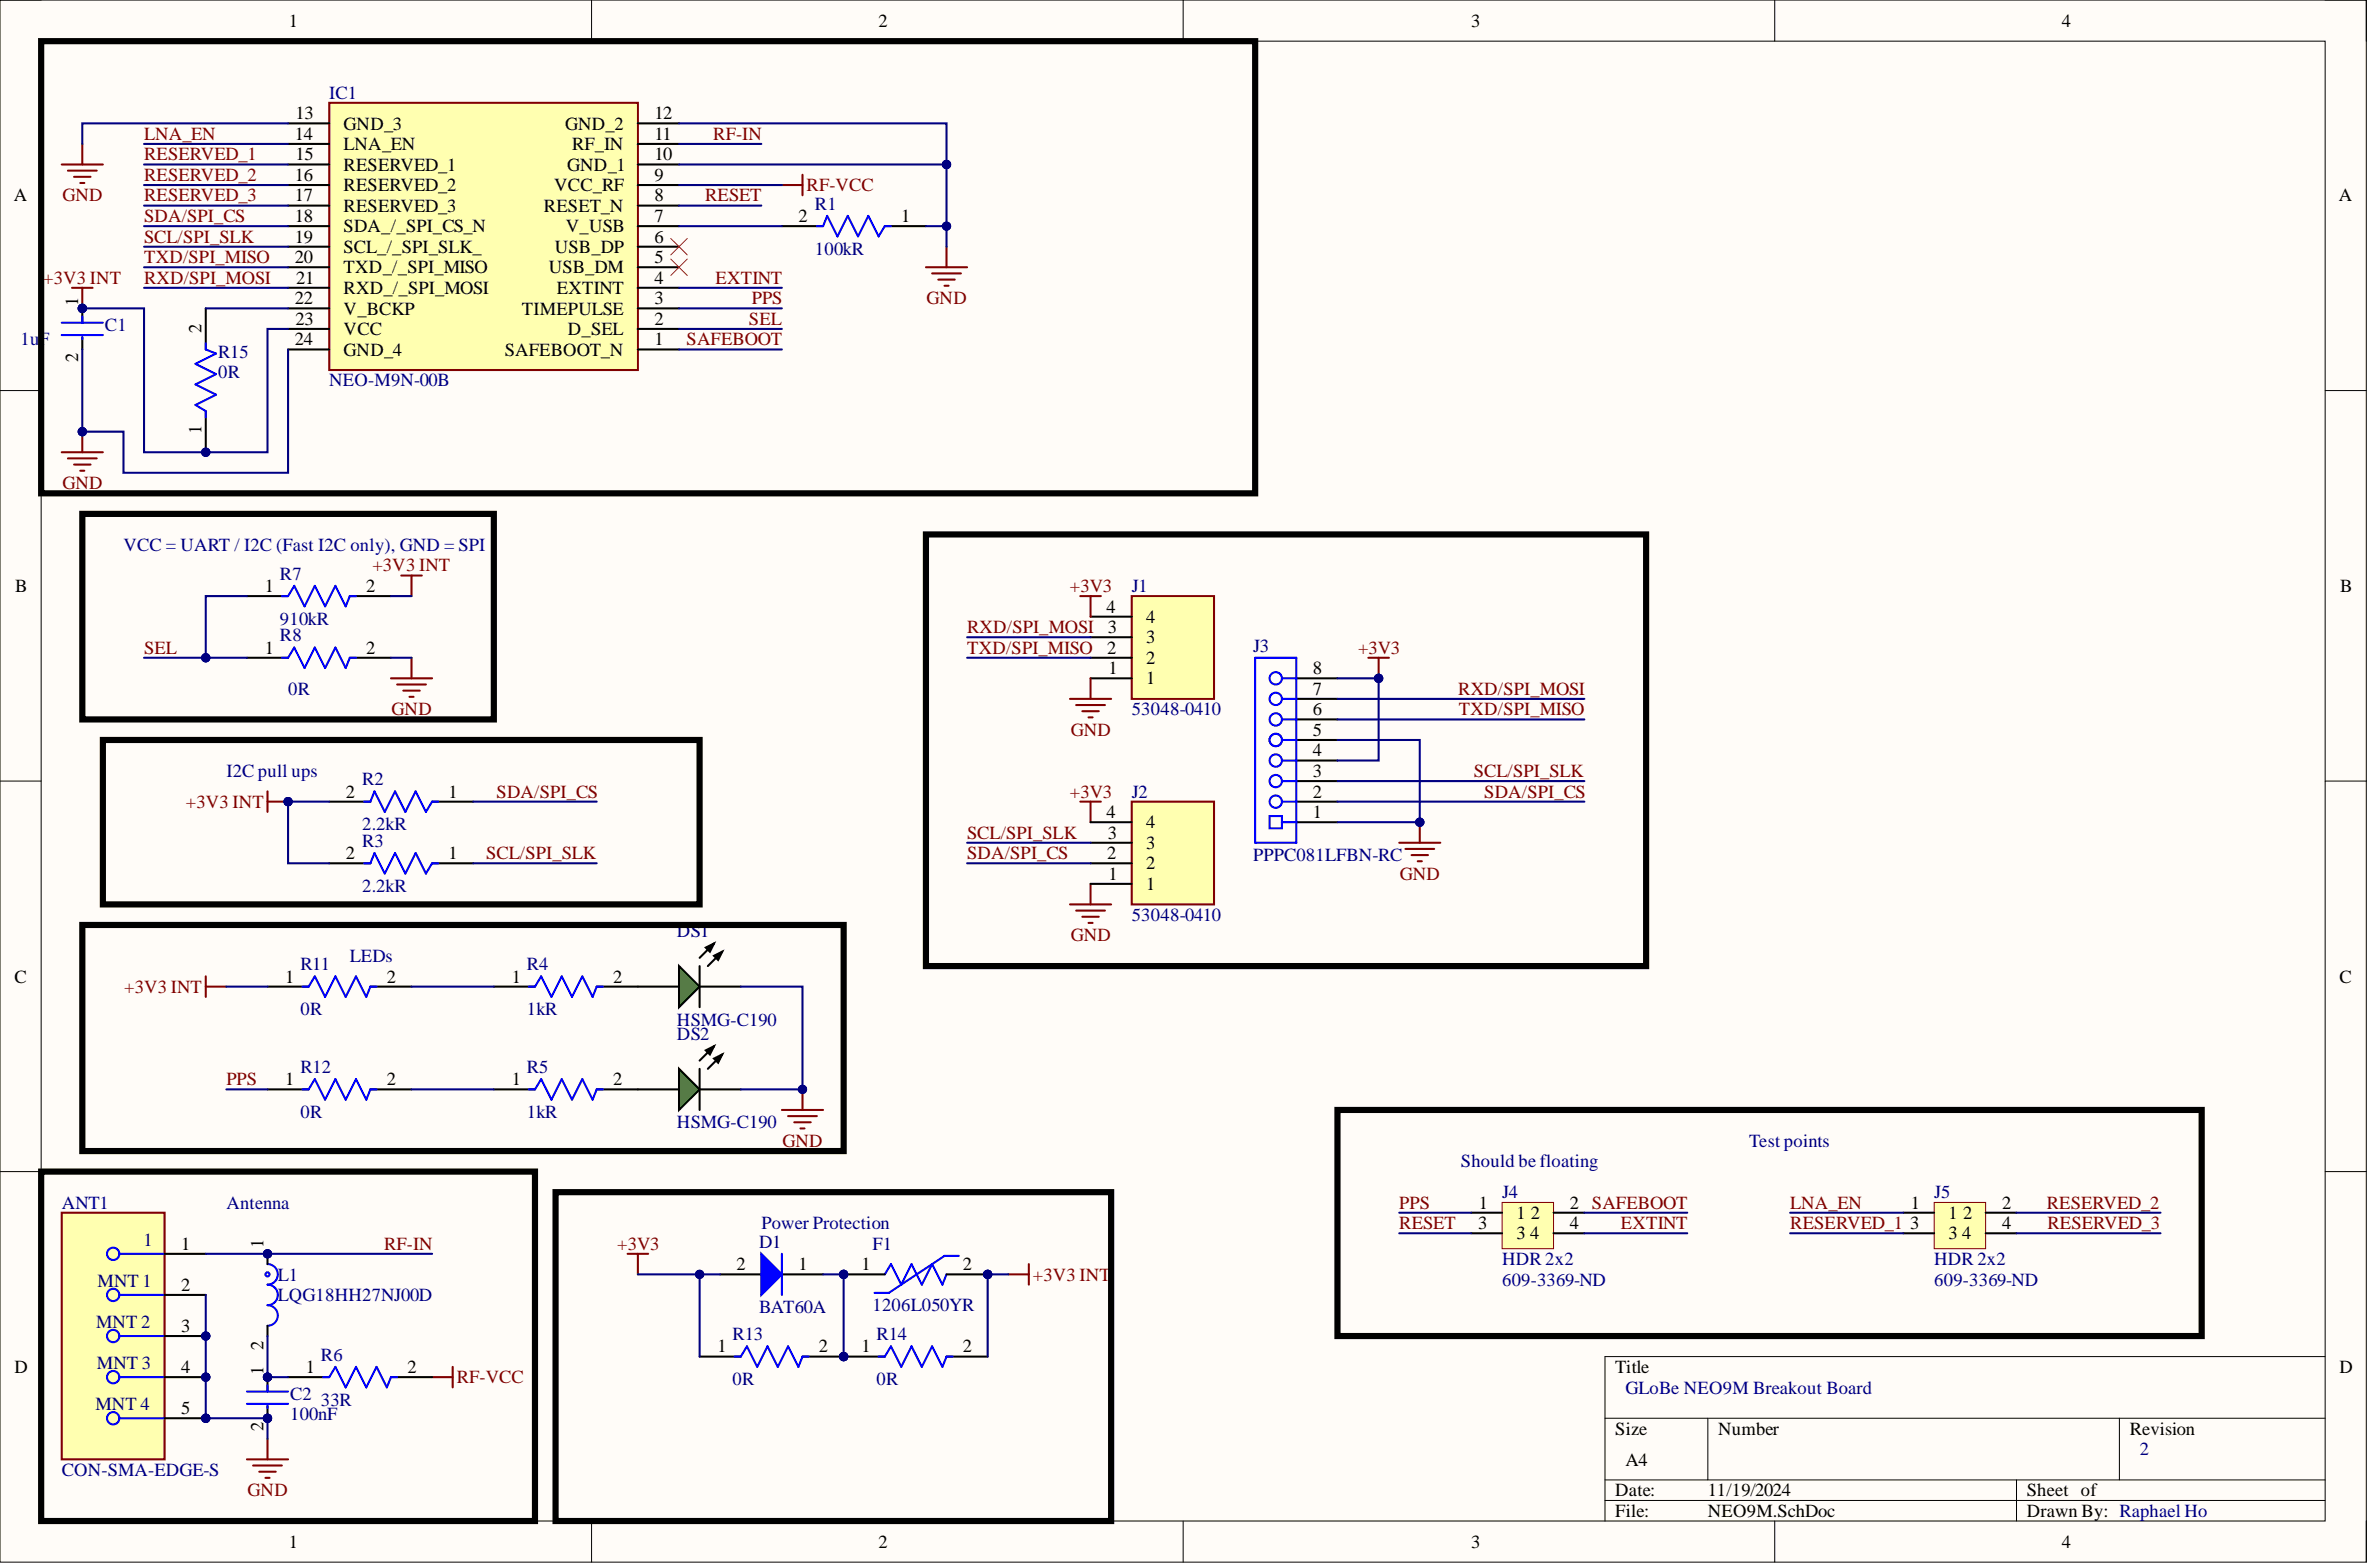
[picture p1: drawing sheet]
<svg xmlns="http://www.w3.org/2000/svg" width="292mm" height="193mm" viewBox="0 0 292 193" stroke-linecap="round" stroke-linejoin="round" font-family="sans-serif">
<defs><g id="words">
<g font-size="2.3">
<text x="35.6" y="3.3">1</text>
<text x="108.2" y="3.3">2</text>
<text x="181.3" y="3.3">3</text>
<text x="254" y="3.3">4</text>
<text x="36.3" y="17.2">14</text>
<text x="36.4" y="14.7">13</text>
<text x="42.3" y="16">GND_3</text>
<text x="69.6" y="16">GND_2</text>
<text x="80.6" y="17.2">11</text>
<text x="80.6" y="14.7">12</text>
<text x="36.3" y="22.3">16</text>
<text x="36.4" y="19.7">15</text>
<text x="42.3" y="18.5">LNA_EN</text>
<text x="42.3" y="21">RESERVED_1</text>
<text x="42.3" y="23.5">RESERVED_2</text>
<text x="68.3" y="23.5">VCC_RF</text>
<text x="69.9" y="21">GND_1</text>
<text x="70.5" y="18.5">RF_IN</text>
<text x="80.6" y="22.3">9</text>
<text x="80.6" y="19.7">10</text>
<text x="1.7" y="24.8">A</text>
<text x="36.3" y="24.8">17</text>
<text x="36.3" y="27.3">18</text>
<text x="36.3" y="29.9">19</text>
<text x="42.3" y="26.1">RESERVED_3</text>
<text x="42.3" y="28.6">SDA_/_SPI_CS_N</text>
<text x="67" y="26.1">RESET_N</text>
<text x="69.7" y="28.6">V_USB</text>
<text x="80.6" y="29.9">6</text>
<text x="80.6" y="27.3">7</text>
<text x="80.6" y="24.8">8</text>
<text x="98.4" y="27.3">2</text>
<text x="111" y="27.3">1</text>
<text x="288.1" y="24.8">A</text>
<text x="36.3" y="32.4">20</text>
<text x="36.5" y="34.9">21</text>
<text x="42.3" y="31.1">SCL_/_SPI_SLK_</text>
<text x="42.3" y="33.7">TXD_/_SPI_MISO</text>
<text x="67.6" y="33.7">USB_DM</text>
<text x="68.4" y="31.1">USB_DP</text>
<text x="80.6" y="34.9">4</text>
<text x="80.6" y="32.4">5</text>
<text x="9.6" y="37.7" transform="rotate(-90 9.6 37.7)">1</text>
<text x="24.8" y="41" transform="rotate(-90 24.8 41)">2</text>
<text x="36.3" y="37.5">22</text>
<text x="36.4" y="40">23</text>
<text x="42.3" y="36.2">RXD_/_SPI_MOSI</text>
<text x="42.3" y="38.7">V_BCKP</text>
<text x="42.3" y="41.3">VCC</text>
<text x="64.3" y="38.7">TIMEPULSE</text>
<text x="68.6" y="36.2">EXTINT</text>
<text x="70" y="41.3">D_SEL</text>
<text x="80.6" y="40">2</text>
<text x="80.6" y="37.5">3</text>
<text x="9.6" y="44.6" transform="rotate(-90 9.6 44.6)">2</text>
<text x="36.3" y="42.5">24</text>
<text x="42.3" y="43.8">GND_4</text>
<text x="62.2" y="43.8">SAFEBOOT_N</text>
<text x="80.6" y="42.5">1</text>
<text x="24.8" y="53.5" transform="rotate(-90 24.8 53.5)">1</text>
<text x="1.9" y="72.9">B</text>
<text x="32.6" y="72.9">1</text>
<text x="45.1" y="72.9">2</text>
<text x="136.3" y="75.4">4</text>
<text x="136.5" y="78">3</text>
<text x="141.2" y="76.7">4</text>
<text x="288.3" y="72.9">B</text>
<text x="32.6" y="80.5">1</text>
<text x="45.1" y="80.5">2</text>
<text x="136.4" y="80.5">2</text>
<text x="136.6" y="83">1</text>
<text x="141.2" y="81.8">2</text>
<text x="141.2" y="79.2">3</text>
<text x="161.7" y="83">8</text>
<text x="141.2" y="84.3">1</text>
<text x="161.7" y="88.1">6</text>
<text x="161.7" y="85.6">7</text>
<text x="161.7" y="95.7">3</text>
<text x="161.7" y="93.2">4</text>
<text x="161.7" y="90.6">5</text>
<text x="42.6" y="98.2">2</text>
<text x="55.3" y="98.2">1</text>
<text x="136.3" y="100.7">4</text>
<text x="161.7" y="100.7">1</text>
<text x="161.7" y="98.2">2</text>
<text x="42.6" y="105.8">2</text>
<text x="55.3" y="105.8">1</text>
<text x="136.4" y="105.8">2</text>
<text x="136.5" y="103.3">3</text>
<text x="141.2" y="107.1">2</text>
<text x="141.2" y="104.5">3</text>
<text x="141.2" y="102">4</text>
<text x="136.6" y="108.3">1</text>
<text x="141.2" y="109.6">1</text>
<text x="1.8" y="121">C</text>
<text x="35.2" y="121">1</text>
<text x="47.7" y="121">2</text>
<text x="63" y="121">1</text>
<text x="75.5" y="121">2</text>
<text x="288.2" y="121">C</text>
<text x="35.2" y="133.6">1</text>
<text x="47.7" y="133.6">2</text>
<text x="63" y="133.6">1</text>
<text x="75.5" y="133.6">2</text>
<text x="182.2" y="148.8">1</text>
<text x="193.4" y="148.8">2 SAFEBOOT</text>
<text x="235.4" y="148.8">1</text>
<text x="246.7" y="148.8">2</text>
<text x="22.3" y="153.9">1</text>
<text x="32.4" y="153.6" transform="rotate(-90 32.4 153.6)">1</text>
<text x="182.1" y="151.4">3</text>
<text x="186.8" y="150.1">1</text>
<text x="186.8" y="152.6">3</text>
<text x="188.5" y="152.6">4</text>
<text x="188.6" y="150.1">2</text>
<text x="193.4" y="151.4">4</text>
<text x="235.3" y="151.4">3</text>
<text x="240.1" y="150.1">1</text>
<text x="240.1" y="152.6">3</text>
<text x="241.8" y="152.6">4</text>
<text x="241.8" y="150.1">2</text>
<text x="246.7" y="151.4">4</text>
<text x="22.3" y="159">2</text>
<text x="90.8" y="156.4">2</text>
<text x="98.4" y="156.4">1</text>
<text x="106.1" y="156.4">1</text>
<text x="118.6" y="156.4">2</text>
<text x="22.3" y="164">3</text>
<text x="32.4" y="166.3" transform="rotate(-90 32.4 166.3)">2</text>
<text x="88.4" y="166.6">1</text>
<text x="100.9" y="166.6">2</text>
<text x="106.1" y="166.6">1</text>
<text x="118.6" y="166.6">2</text>
<text x="1.8" y="169.1">D</text>
<text x="22.3" y="169.1">4</text>
<text x="32.4" y="169.3" transform="rotate(-90 32.4 169.3)">1</text>
<text x="37.7" y="169.1">1</text>
<text x="50.2" y="169.1">2</text>
<text x="199" y="169.1">Title</text>
<text x="288.2" y="169.1">D</text>
<text x="22.3" y="174.1">5</text>
<text x="32.4" y="176.2" transform="rotate(-90 32.4 176.2)">2</text>
<text x="199" y="176.7">Size</text>
<text x="211.7" y="176.7">Number</text>
<text x="262.4" y="176.7">Revision</text>
<text x="199" y="184.3">Date:</text>
<text x="200.3" y="180.5">A4</text>
<text x="210.4" y="184.3">11/19/2024</text>
<text x="249.7" y="184.3">Sheet of</text>
<text x="35.6" y="190.6">1</text>
<text x="108.2" y="190.6">2</text>
<text x="181.3" y="190.6">3</text>
<text x="199" y="186.8">File:</text>
<text x="210.4" y="186.8">NEO9M.SchDoc</text>
<text x="249.7" y="186.8">Drawn By: Raphael Ho</text>
<text x="254" y="190.6">4</text>
</g>
<g font-size="2.3" fill="#800000">
<text x="17.7" y="17.2">LNA_EN</text>
<text x="87.9" y="17.2">RF-IN</text>
<text x="17.7" y="19.7">RESERVED_1</text>
<text x="17.7" y="22.3">RESERVED_2</text>
<text x="99.4" y="23.5">RF-VCC</text>
<text x="7.7" y="24.8">GND</text>
<text x="17.7" y="27.3">SDA/SPI_CS</text>
<text x="17.7" y="29.9">SCL/SPI_SLK</text>
<text x="17.7" y="24.8">RESERVED_3</text>
<text x="86.9" y="24.8">RESET</text>
<text x="5.3" y="34.9">+3V3 INT</text>
<text x="17.7" y="32.4">TXD/SPI_MISO</text>
<text x="17.7" y="34.9">RXD/SPI_MOSI</text>
<text x="88.1" y="34.9">EXTINT</text>
<text x="92.3" y="40">SEL</text>
<text x="92.6" y="37.5">PPS</text>
<text x="114.2" y="37.5">GND</text>
<text x="84.6" y="42.5">SAFEBOOT</text>
<text x="7.7" y="60.2">GND</text>
<text x="45.9" y="70.4">+3V3 INT</text>
<text x="119.1" y="78">RXD/SPI_MOSI</text>
<text x="131.8" y="72.9">+3V3</text>
<text x="17.7" y="80.5">SEL</text>
<text x="119.1" y="80.5">TXD/SPI_MISO</text>
<text x="167.3" y="80.5">+3V3</text>
<text x="48.2" y="88.1">GND</text>
<text x="179.6" y="85.6">RXD/SPI_MOSI</text>
<text x="179.7" y="88.1">TXD/SPI_MISO</text>
<text x="131.9" y="90.6">GND</text>
<text x="181.6" y="95.7">SCL/SPI_SLK</text>
<text x="22.9" y="99.5">+3V3 INT</text>
<text x="61.2" y="98.2">SDA/SPI_CS</text>
<text x="131.8" y="98.2">+3V3</text>
<text x="182.9" y="98.2">SDA/SPI_CS</text>
<text x="59.9" y="105.8">SCL/SPI_SLK</text>
<text x="119.1" y="105.8">SDA/SPI_CS</text>
<text x="119.1" y="103.3">SCL/SPI_SLK</text>
<text x="172.5" y="108.3">GND</text>
<text x="131.9" y="115.9">GND</text>
<text x="15.3" y="122.3">+3V3 INT</text>
<text x="27.9" y="133.6">PPS</text>
<text x="96.4" y="141.2">GND</text>
<text x="172.4" y="148.8">PPS</text>
<text x="220.5" y="148.8">LNA_EN</text>
<text x="252.1" y="148.8">RESERVED_2</text>
<text x="47.3" y="153.9">RF-IN</text>
<text x="76" y="153.9">+3V3</text>
<text x="172.4" y="151.4">RESET</text>
<text x="199.7" y="151.4">EXTINT</text>
<text x="220.5" y="151.4">RESERVED_1</text>
<text x="252.2" y="151.4">RESERVED_3</text>
<text x="127.3" y="157.7">+3V3 INT</text>
<text x="56.3" y="170.3">RF-VCC</text>
<text x="30.5" y="184.3">GND</text>
</g>
<g font-size="2.3" fill="#000080">
<text x="40.6" y="12.2">IC1</text>
<text x="100.4" y="25.8">R1</text>
<text x="100.4" y="31.4">100kR</text>
<text x="12.9" y="40.8">C1</text>
<text x="2.5" y="42.5">1uF</text>
<text x="26.9" y="44">R15</text>
<text x="26.9" y="46.6">0R</text>
<text x="40.6" y="47.6">NEO-M9N-00B</text>
<text x="15.2" y="67.8">VCC = UART / I2C (Fast I2C only), GND = SPI</text>
<text x="34.5" y="71.4">R7</text>
<text x="34.5" y="77">910kR</text>
<text x="139.4" y="72.9">J1</text>
<text x="34.5" y="79">R8</text>
<text x="154.4" y="80.2">J3</text>
<text x="35.5" y="85.6">0R</text>
<text x="139.4" y="88.1">53048-0410</text>
<text x="27.9" y="95.7">I2C pull ups</text>
<text x="44.6" y="96.7">R2</text>
<text x="139.4" y="98.2">J2</text>
<text x="44.6" y="102.3">2.2kR</text>
<text x="44.6" y="104.3">R3</text>
<text x="154.4" y="106.1">PPPC081LFBN-RC</text>
<text x="44.6" y="109.9">2.2kR</text>
<text x="139.4" y="113.4">53048-0410</text>
<text x="37" y="119.5">R11</text>
<text x="43.1" y="118.5">LEDs</text>
<text x="64.9" y="119.5">R4</text>
<text x="83.4" y="115.4">DS1</text>
<text x="37" y="125">0R</text>
<text x="64.9" y="125">1kR</text>
<text x="83.4" y="126.3">HSMG-C190</text>
<text x="83.4" y="128.1">DS2</text>
<text x="37" y="132.1">R12</text>
<text x="37" y="137.7">0R</text>
<text x="64.9" y="132.1">R5</text>
<text x="64.9" y="137.7">1kR</text>
<text x="83.4" y="139">HSMG-C190</text>
<text x="180" y="143.8">Should be floating</text>
<text x="215.5" y="141.2">Test points</text>
<text x="7.6" y="148.8">ANT1</text>
<text x="27.9" y="148.8">Antenna</text>
<text x="185.1" y="147.6">J4</text>
<text x="238.3" y="147.6">J5</text>
<text x="17.7" y="153.4">1</text>
<text x="93.5" y="153.6">D1</text>
<text x="93.8" y="151.4">Power Protection</text>
<text x="107.5" y="153.9">F1</text>
<text x="185.1" y="155.8">HDR 2x2</text>
<text x="238.3" y="155.8">HDR 2x2</text>
<text x="12" y="158.5">MNT 1</text>
<text x="34.2" y="157.7">L1</text>
<text x="34.2" y="160.2">LQG18HH27NJ00D</text>
<text x="93.5" y="161.7">BAT60A</text>
<text x="107.5" y="161.5">1206L050YR</text>
<text x="185.1" y="158.4">609-3369-ND</text>
<text x="238.3" y="158.4">609-3369-ND</text>
<text x="11.8" y="163.5">MNT 2</text>
<text x="39.5" y="167.6">R6</text>
<text x="90.2" y="165">R13</text>
<text x="108" y="165">R14</text>
<text x="11.7" y="173.6">MNT 4</text>
<text x="11.9" y="168.6">MNT 3</text>
<text x="35.7" y="172.4">C2</text>
<text x="39.5" y="173.1">33R</text>
<text x="90.2" y="170.6">0R</text>
<text x="108" y="170.6">0R</text>
<text x="200.3" y="171.6">GLoBe NEO9M Breakout Board</text>
<text x="35.7" y="174.9">100nF</text>
<text x="263.6" y="179.2">2</text>
<text x="7.6" y="181.7">CON-SMA-EDGE-S</text>
</g>
</g></defs>
<path d="M0 0h291.5v192.4h-291.5z" fill-rule="evenodd" fill="#fffcf8"/>
<path d="M0 0h291.5v192.4h-291.5z" fill="none" stroke="#000" stroke-width=".12"/>
<path d="M5.1 5.1h281.4v182.2h-281.4z" fill-rule="evenodd" fill="#fffcf8"/>
<g fill="none" stroke="#000" stroke-width=".12">
<path d="M0 0h5.1M5.1 5.1h281.4v182.2h-281.4zM72.9 0v5.1M145.8 0v5.1M218.6 0v5.1M286.5 0h5v5.1M0 48.1h5.1M286.5 48.1h5M0 96.2h5.1M286.5 96.2h5M0 144.3h5.1M286.5 144.3h5"/>
<path d="M197.7 174.7h88.8M210.4 174.7v7.5M261.1 174.7v7.5M286.5 167.1h-88.8v20.2M72.9 187.3v5.1M145.8 187.3v5.1M197.7 182.2h88.8M197.7 184.8h88.8M218.6 187.3v5.1M248.4 182.2v5.1M291.5 187.3v5.1"/>
</g>
<path d="M40.6 12.7h38v32.9h-38z" fill-rule="evenodd" fill="#ffffb0"/>
<path d="M10.1 17.7v2.6M40.6 12.7h38v32.9h-38zM7.6 20.3h5.1M8.4 21h3.5M9.1 21.8h2.1M9.9 22.5h.5M7.6 55.7h5.1M8.4 56.5h3.5M9.1 57.2h2.1M9.9 58h.5M10.1 53.2v2.5" fill="none" stroke="#800000" stroke-width=".25"/>
<g fill="none" stroke="#000" stroke-width=".25">
<path d="M35.5 17.7h5.1M35.5 15.2h5.1M78.6 17.7h5.1M78.6 15.2h5.1M35.5 38h5.1M35.5 35.4h5.1M35.5 32.9h5.1M35.5 30.4h5.1M35.5 27.8h5.1M35.5 25.3h5.1M35.5 22.8h5.1M35.5 20.3h5.1"/>
<path d="M78.6 38h5.1M78.6 35.4h5.1M78.6 32.9h5.1M78.6 30.4h5.1M78.6 27.8h5.1M78.6 25.3h5.1M78.6 22.8h5.1M78.6 20.3h5.1M35.5 43h5.1M35.5 40.5h5.1M78.6 43h5.1M78.6 40.5h5.1"/>
</g>
<circle cx="10.1" cy="53.2" r=".51" fill="#000080"/>
<circle cx="10.1" cy="53.2" r=".51" fill="none" stroke="#000080" stroke-width=".12"/>
<path d="M8.9 35.4h2.5M10.1 35.4v2.6" fill="none" stroke="#800000" stroke-width=".25"/>
<circle cx="10.1" cy="38" r=".51" fill="#000080"/>
<circle cx="10.1" cy="38" r=".51" fill="none" stroke="#000080" stroke-width=".12"/>
<circle cx="10.1" cy="38" r=".51" fill="#000080"/>
<circle cx="10.1" cy="38" r=".51" fill="none" stroke="#000080" stroke-width=".12"/>
<path d="M10.1 38v1.7" fill="none" stroke="#000" stroke-width=".25"/>
<circle cx="10.1" cy="38" r=".51" fill="#000080"/>
<circle cx="10.1" cy="38" r=".51" fill="none" stroke="#000080" stroke-width=".12"/>
<path d="M96.3 27.8h5.1M109 27.8h5.1M10.1 41.5v1.5" fill="none" stroke="#000" stroke-width=".25"/>
<path d="M7.6 39.7h5.1M10.1 39v.7M100.6 27.8h.8l.5-1.2 1.3 2.5 1.2-2.5 1.3 2.5 1.3-2.5 1.2 2.5 .8-1.3h.8M7.6 41.3h5.1M10.1 41.5v.3" fill="none" stroke="#00f" stroke-width=".25"/>
<path d="M96.3 22.8h2.6M98.9 21.5v2.6M33 97.5v2.5M33 98.7h2.5M53.2 169.6h2.6M55.8 168.3v2.6" fill="none" stroke="#800000" stroke-width=".25"/>
<circle cx="35.5" cy="98.7" r=".51" fill="#000080"/>
<circle cx="35.5" cy="98.7" r=".51" fill="none" stroke="#000080" stroke-width=".12"/>
<path d="M40.6 98.7h5M53.2 98.7h5.1M40.6 106.3h5M53.2 106.3h5.1M78.6 121.5h5.1M86.2 121.5h5.1" fill="none" stroke="#000" stroke-width=".25"/>
<path d="M44.9 98.7h.7l.5-1.2 1.3 2.5 1.3-2.5 1.2 2.5 1.3-2.5 1.3 2.5 .7-1.3h.8M44.9 106.3h.7l.5-1.3 1.3 2.6 1.3-2.6 1.2 2.6 1.3-2.6 1.3 2.6 .7-1.3h.8" fill="none" stroke="#00f" stroke-width=".25"/>
<path d="M83.7 119l2.5 2.5-2.5 2.5z" fill="#00bf00"/>
<path d="M83.7 119l2.5 2.5-2.5 2.5zM86.2 119v5M86.9 116.7l1.1-.5-.5 1zM88 117.7l1-.5-.5 1zM88 116.2l-1.8 1.8M89 117.2l-1.8 1.8M78.6 134.2h5.1M86.2 134.2h5.1" fill="none" stroke="#000" stroke-width=".25"/>
<path d="M86.9 116.7l1.1-.5-.5 1zM88 117.7l1-.5-.5 1z" fill="#000"/>
<path d="M83.7 131.6l2.5 2.6-2.5 2.5z" fill="#00bf00"/>
<path d="M83.7 131.6l2.5 2.6-2.5 2.5zM86.2 131.6v5.1M86.9 129.3l1.1-.5-.5 1.1zM88 130.4l1-.5-.5 1zM88 128.8l-1.8 1.8M89 129.9l-1.8 1.7" fill="none" stroke="#000" stroke-width=".25"/>
<path d="M86.9 129.3l1.1-.5-.5 1.1zM88 130.4l1-.5-.5 1z" fill="#000"/>
<path d="M96.3 136.7h5.1M97.1 137.4h3.5M97.8 138.2h2.1M98.6 139h.5M98.9 134.2v2.5" fill="none" stroke="#800000" stroke-width=".25"/>
<circle cx="98.9" cy="134.2" r=".51" fill="#000080"/>
<circle cx="98.9" cy="134.2" r=".51" fill="none" stroke="#000080" stroke-width=".12"/>
<path d="M25.3 120.2v2.6M25.3 121.5h2.6M30.4 179.7h5.1M33 177.2v2.5M31.2 180.5h3.5M31.9 181.2h2.1M32.7 182h.5" fill="none" stroke="#800000" stroke-width=".25"/>
<path d="M35.5 169.6h5.1M48.2 169.6h5" fill="none" stroke="#000" stroke-width=".25"/>
<path d="M39.8 169.6h.8l.7-1.3 1.3 2.6 1.3-2.6 1.2 2.6 1.3-2.6 1.3 2.6 .5-1.3h.7" fill="none" stroke="#00f" stroke-width=".25"/>
<circle cx="103.9" cy="156.9" r=".51" fill="#000080"/>
<circle cx="103.9" cy="156.9" r=".51" fill="none" stroke="#000080" stroke-width=".12"/>
<circle cx="121.7" cy="156.9" r=".51" fill="#000080"/>
<circle cx="121.7" cy="156.9" r=".51" fill="none" stroke="#000080" stroke-width=".12"/>
<path d="M109 156.9l.8-1.2 1.2 2.5 1.3-2.5 1.3 2.5 1.2-2.5 1.3 2.5 .5-1.3M118.1 154.7h-1.7l-6.9 4.5h-1.8" fill="none" stroke="#00f" stroke-width=".25"/>
<path d="M103.9 156.9h5.1" fill="none" stroke="#000" stroke-width=".25"/>
<circle cx="103.9" cy="156.9" r=".51" fill="#000080"/>
<circle cx="103.9" cy="156.9" r=".51" fill="none" stroke="#000080" stroke-width=".12"/>
<path d="M116.6 156.9h5.1" fill="none" stroke="#000" stroke-width=".25"/>
<circle cx="121.7" cy="156.9" r=".51" fill="#000080"/>
<circle cx="121.7" cy="156.9" r=".51" fill="none" stroke="#000080" stroke-width=".12"/>
<path d="M77.3 154.4h2.6M78.6 154.4v2.5M124.2 156.9h2.5M126.7 155.7v2.5" fill="none" stroke="#800000" stroke-width=".25"/>
<path d="M238.3 148.1h6.3v5.7h-6.3z" fill-rule="evenodd" fill="#ffffb0"/>
<path d="M238.3 148.1h6.3v5.7h-6.3z" fill="none" stroke="#800000" stroke-width=".12"/>
<path d="M234.5 149.3h3.8M234.5 151.9h3.8M244.6 149.3h3.8M244.6 151.9h3.8" fill="none" stroke="#000" stroke-width=".25"/>
<path d="M49.4 70.9h2.6M50.7 70.9v2.5M48.2 83.5h5M48.9 84.3h3.6M49.7 85.1h2M50.4 85.8h.6M50.7 81v2.5" fill="none" stroke="#800000" stroke-width=".25"/>
<path d="M5.1 5.1h149.5v55.7h-149.5zM10.1 63.3h50.7v25.3h-50.7zM114.1 65.8h88.7v53.2h-88.7zM12.7 91.1h73.5v20.3h-73.5zM10.1 113.9h93.8v27.8h-93.8zM164.8 136.7h106.4v27.8h-106.4zM5.1 144.3h60.8v43h-60.8zM68.4 146.8h68.5v40.5h-68.5z" fill="none" stroke="#000" stroke-width=".76"/>
<circle cx="25.3" cy="164.5" r=".51" fill="#000080"/>
<circle cx="25.3" cy="164.5" r=".51" fill="none" stroke="#000080" stroke-width=".12"/>
<circle cx="25.3" cy="169.6" r=".51" fill="#000080"/>
<circle cx="25.3" cy="169.6" r=".51" fill="none" stroke="#000080" stroke-width=".12"/>
<circle cx="25.4" cy="174.7" r=".51" fill="#000080"/>
<circle cx="25.4" cy="174.7" r=".51" fill="none" stroke="#000080" stroke-width=".12"/>
<path d="M7.6 149.3h12.7v30.4h-12.7z" fill-rule="evenodd" fill="#ffffb0"/>
<path d="M7.6 149.3h12.7v30.4h-12.7z" fill="none" stroke="#800000" stroke-width=".25"/>
<g fill="none" stroke="#00f" stroke-width=".25">
<path d="M14.7 154.4h5.6M14.7 159.5h5.6M14.7 164.5h5.6M14.7 169.6h5.6M14.7 174.7h5.6"/>
<circle cx="13.9" cy="154.4" r=".76"/>
<circle cx="13.9" cy="159.5" r=".76"/>
<circle cx="13.9" cy="174.7" r=".76"/>
<circle cx="13.9" cy="164.5" r=".76"/>
<circle cx="13.9" cy="169.6" r=".76"/>
</g>
<path d="M20.3 154.4h5M20.3 159.5h5M20.3 164.5h5" fill="none" stroke="#000" stroke-width=".25"/>
<circle cx="25.3" cy="164.5" r=".51" fill="#000080"/>
<circle cx="25.3" cy="164.5" r=".51" fill="none" stroke="#000080" stroke-width=".12"/>
<path d="M20.3 169.6h5" fill="none" stroke="#000" stroke-width=".25"/>
<circle cx="25.3" cy="169.6" r=".51" fill="#000080"/>
<circle cx="25.3" cy="169.6" r=".51" fill="none" stroke="#000080" stroke-width=".12"/>
<path d="M20.3 174.7h5" fill="none" stroke="#000" stroke-width=".25"/>
<circle cx="25.4" cy="174.7" r=".51" fill="#000080"/>
<circle cx="25.4" cy="174.7" r=".51" fill="none" stroke="#000080" stroke-width=".12"/>
<path d="M185.1 148.1h6.3v5.7h-6.3z" fill-rule="evenodd" fill="#ffffb0"/>
<path d="M185.1 148.1h6.3v5.7h-6.3z" fill="none" stroke="#800000" stroke-width=".12"/>
<path d="M88.7 156.9h5.1M96.3 156.9h5.1M181.3 149.3h3.8M181.3 151.9h3.8M191.4 149.3h3.8M191.4 151.9h3.8" fill="none" stroke="#000" stroke-width=".25"/>
<path d="M93.8 154.4l2.5 2.5-2.5 2.6z" fill="#00f"/>
<path d="M93.8 154.4l2.5 2.5-2.5 2.6zM96.3 154.4v5.1" fill="none" stroke="#00f" stroke-width=".25"/>
<path d="M133.1 98.7h2.5M134.4 98.7v2.6M131.8 111.4h5.1M132.6 112.1h3.5M133.3 112.9h2.1M134.1 113.7h.5M134.4 108.8v2.6" fill="none" stroke="#800000" stroke-width=".25"/>
<path d="M139.4 73.4h10.2v12.7h-10.2z" fill-rule="evenodd" fill="#ffffb0"/>
<path d="M139.4 73.4h10.2v12.7h-10.2z" fill="none" stroke="#800000" stroke-width=".25"/>
<path d="M134.4 78.5h5M134.4 75.9h5M134.4 83.5h5M134.4 81h5" fill="none" stroke="#000" stroke-width=".25"/>
<path d="M139.4 98.7h10.2v12.7h-10.2z" fill-rule="evenodd" fill="#ffffb0"/>
<path d="M133.1 73.4h2.5M134.4 73.4v2.5M131.8 86.1h5.1M132.6 86.8h3.5M133.3 87.6h2.1M134.1 88.3h.5M134.4 83.5v2.6M139.4 98.7h10.2v12.7h-10.2z" fill="none" stroke="#800000" stroke-width=".25"/>
<path d="M134.4 108.8h5M134.4 106.3h5M134.4 103.8h5M134.4 101.3h5" fill="none" stroke="#000" stroke-width=".25"/>
<circle cx="33" cy="154.4" r=".51" fill="#000080"/>
<circle cx="33" cy="154.4" r=".51" fill="none" stroke="#000080" stroke-width=".12"/>
<g fill="none" stroke="#00f" stroke-width=".25">
<path d="M33 155.7a1.27 1.27 0 0 1 1.2 1.2 1.27 1.27 0 0 1-1.2 1.3 1.27 1.27 0 0 1 1.2 1.3 1.27 1.27 0 0 1-1.2 1.2 1.27 1.27 0 0 1 1.2 1.3 1.27 1.27 0 0 1-1.2 1.3"/>
<circle cx="33" cy="156.9" r=".25"/>
</g>
<path d="M33 154.4v1.3" fill="none" stroke="#000" stroke-width=".25"/>
<circle cx="33" cy="154.4" r=".51" fill="#000080"/>
<circle cx="33" cy="154.4" r=".51" fill="none" stroke="#000080" stroke-width=".12"/>
<path d="M33 163.3v1.2" fill="none" stroke="#000" stroke-width=".25"/>
<circle cx="33" cy="169.6" r=".51" fill="#000080"/>
<circle cx="33" cy="169.6" r=".51" fill="none" stroke="#000080" stroke-width=".12"/>
<circle cx="33" cy="174.7" r=".51" fill="#000080"/>
<circle cx="33" cy="174.7" r=".51" fill="none" stroke="#000080" stroke-width=".12"/>
<path d="M33 169.6v1.8" fill="none" stroke="#000" stroke-width=".25"/>
<circle cx="33" cy="169.6" r=".51" fill="#000080"/>
<circle cx="33" cy="169.6" r=".51" fill="none" stroke="#000080" stroke-width=".12"/>
<path d="M33 173.1v1.6" fill="none" stroke="#000" stroke-width=".25"/>
<circle cx="33" cy="174.7" r=".51" fill="#000080"/>
<circle cx="33" cy="174.7" r=".51" fill="none" stroke="#000080" stroke-width=".12"/>
<g fill="none" stroke="#00f" stroke-width=".25">
<path d="M154.6 81h5.1v22.8h-5.1zM157.9 96.2h1.8M157.9 98.7h1.8M157.9 88.6h1.8M157.9 91.1h1.8M157.9 93.7h1.8M157.9 83.5h1.8M157.9 86.1h1.8M157.9 101.3h1.8M30.4 171.4h5.1M30.4 172.9h5.1M33 170.6v.8"/>
<path d="M33 173.1v.3"/>
</g>
<path d="M82.6 29.4l2.1 2M82.6 31.9l2.1 2M84.7 29.4l-2.1 2M84.7 31.9l-2.1 2" fill="none" stroke="#f00" stroke-width=".12"/>
<path d="M159.7 98.7h5.1M159.7 96.2h5.1M159.7 93.7h5.1M159.7 91.1h5.1M159.7 88.6h5.1M159.7 86.1h5.1M159.7 83.5h5.1M159.7 101.3h5.1" fill="none" stroke="#000" stroke-width=".25"/>
<circle cx="157.2" cy="98.7" r=".76" fill="#fff"/>
<circle cx="157.2" cy="98.7" r=".76" fill="none" stroke="#00f" stroke-width=".25"/>
<circle cx="157.2" cy="96.2" r=".76" fill="#fff"/>
<circle cx="157.2" cy="96.2" r=".76" fill="none" stroke="#00f" stroke-width=".25"/>
<circle cx="157.2" cy="93.7" r=".76" fill="#fff"/>
<circle cx="157.2" cy="93.7" r=".76" fill="none" stroke="#00f" stroke-width=".25"/>
<circle cx="157.2" cy="91.1" r=".76" fill="#fff"/>
<circle cx="157.2" cy="91.1" r=".76" fill="none" stroke="#00f" stroke-width=".25"/>
<circle cx="157.2" cy="91.1" r=".76" fill="#fff"/>
<circle cx="157.2" cy="91.1" r=".76" fill="none" stroke="#00f" stroke-width=".25"/>
<circle cx="157.2" cy="88.6" r=".76" fill="#fff"/>
<circle cx="157.2" cy="88.6" r=".76" fill="none" stroke="#00f" stroke-width=".25"/>
<circle cx="157.2" cy="86.1" r=".76" fill="#fff"/>
<circle cx="157.2" cy="86.1" r=".76" fill="none" stroke="#00f" stroke-width=".25"/>
<circle cx="157.2" cy="83.5" r=".76" fill="#fff"/>
<g fill="none" stroke="#00f" stroke-width=".25">
<path d="M156.4 100.5h1.5v1.5h-1.5z"/>
<circle cx="157.2" cy="83.5" r=".76"/>
</g>
<path d="M168.6 81h2.5M169.8 81v2.5" fill="none" stroke="#800000" stroke-width=".25"/>
<circle cx="169.8" cy="83.5" r=".51" fill="#000080"/>
<circle cx="169.8" cy="83.5" r=".51" fill="none" stroke="#000080" stroke-width=".12"/>
<path d="M172.4 103.8h5M173.1 104.5h3.6M173.9 105.3h2M174.7 106.1h.5M174.9 101.3v2.5" fill="none" stroke="#800000" stroke-width=".25"/>
<circle cx="174.9" cy="101.3" r=".51" fill="#000080"/>
<circle cx="174.9" cy="101.3" r=".51" fill="none" stroke="#000080" stroke-width=".12"/>
<path d="M30.4 73.4h5.1M43.1 73.4h5.1M30.4 81h5.1M43.1 81h5.1M33 121.5h5M33 134.2h5M45.6 121.5h5.1M45.6 134.2h5.1" fill="none" stroke="#000" stroke-width=".25"/>
<path d="M34.7 73.4h.8l.8-1.3 1.2 2.6 1.3-2.6 1.3 2.6 1.2-2.6 1.3 2.6 .5-1.3h.8M34.7 81h.8l.8-1.3 1.2 2.6 1.3-2.6 1.3 2.6 1.2-2.6 1.3 2.6 .5-1.3h.8M37.3 121.5h.7l.8-1.3 1.3 2.6 1.2-2.6 1.3 2.6 1.3-2.6 1.2 2.6 .5-1.3h.8M37.3 134.2h.7l.8-1.3 1.3 2.5 1.2-2.5 1.3 2.5 1.3-2.5 1.2 2.5 .5-1.2h.8" fill="none" stroke="#00f" stroke-width=".25"/>
<circle cx="25.3" cy="55.7" r=".51" fill="#000080"/>
<circle cx="25.3" cy="55.7" r=".51" fill="none" stroke="#000080" stroke-width=".12"/>
<path d="M25.3 50.6v5.1" fill="none" stroke="#000" stroke-width=".25"/>
<circle cx="25.3" cy="55.7" r=".51" fill="#000080"/>
<circle cx="25.3" cy="55.7" r=".51" fill="none" stroke="#000080" stroke-width=".12"/>
<path d="M25.3 38v5M60.8 134.2h5.1M60.8 121.5h5.1M73.5 134.2h5.1M73.5 121.5h5.1" fill="none" stroke="#000" stroke-width=".25"/>
<path d="M25.3 42.3v.7l1.3 .5-2.5 1.3 2.5 1.3-2.5 1.2 2.5 1.3-2.5 1.3 1.2 .7v.8M65.1 134.2h.8l.8-1.3 1.2 2.5 1.3-2.5 1.3 2.5 1.2-2.5 1.3 2.5 .5-1.2h.8M65.1 121.5h.8l.8-1.3 1.2 2.6 1.3-2.6 1.3 2.6 1.2-2.6 1.3 2.6 .5-1.3h.8" fill="none" stroke="#00f" stroke-width=".25"/>
<circle cx="103.9" cy="167.1" r=".51" fill="#000080"/>
<circle cx="103.9" cy="167.1" r=".51" fill="none" stroke="#000080" stroke-width=".12"/>
<path d="M103.9 167.1h5.1" fill="none" stroke="#000" stroke-width=".25"/>
<circle cx="103.9" cy="167.1" r=".51" fill="#000080"/>
<circle cx="103.9" cy="167.1" r=".51" fill="none" stroke="#000080" stroke-width=".12"/>
<path d="M116.6 167.1h5.1" fill="none" stroke="#000" stroke-width=".25"/>
<path d="M108.2 167.1h.8l.8-1.3 1.2 2.5 1.3-2.5 1.3 2.5 1.2-2.5 1.3 2.5 .5-1.2h.8" fill="none" stroke="#00f" stroke-width=".25"/>
<circle cx="103.9" cy="167.1" r=".51" fill="#000080"/>
<circle cx="103.9" cy="167.1" r=".51" fill="none" stroke="#000080" stroke-width=".12"/>
<path d="M86.2 167.1h5.1M98.9 167.1h5" fill="none" stroke="#000" stroke-width=".25"/>
<circle cx="103.9" cy="167.1" r=".51" fill="#000080"/>
<circle cx="103.9" cy="167.1" r=".51" fill="none" stroke="#000080" stroke-width=".12"/>
<path d="M90.5 167.1h.8l.7-1.3 1.3 2.5 1.3-2.5 1.2 2.5 1.3-2.5 1.3 2.5 .5-1.2h.7" fill="none" stroke="#00f" stroke-width=".25"/>
<path d="M114.1 32.9h5M114.8 33.7h3.6M115.6 34.4h2M116.4 35.2h.5M116.6 30.4v2.5" fill="none" stroke="#800000" stroke-width=".25"/>
<path d="M83.7 20.3h32.9" fill="none" stroke="#000080" stroke-width=".25"/>
<circle cx="116.6" cy="20.3" r=".51" fill="#000080"/>
<circle cx="116.6" cy="20.3" r=".51" fill="none" stroke="#000080" stroke-width=".12"/>
<path d="M83.7 15.2h32.9v5.1" fill="none" stroke="#000080" stroke-width=".25"/>
<circle cx="116.6" cy="20.3" r=".51" fill="#000080"/>
<circle cx="116.6" cy="20.3" r=".51" fill="none" stroke="#000080" stroke-width=".12"/>
<path d="M35.5 15.2h-25.4v2.5M35.5 98.7h5.1" fill="none" stroke="#000080" stroke-width=".25"/>
<circle cx="35.5" cy="98.7" r=".51" fill="#000080"/>
<circle cx="35.5" cy="98.7" r=".51" fill="none" stroke="#000080" stroke-width=".12"/>
<path d="M91.3 121.5h7.6v12.7h-7.6" fill="none" stroke="#000080" stroke-width=".25"/>
<circle cx="98.9" cy="134.2" r=".51" fill="#000080"/>
<circle cx="98.9" cy="134.2" r=".51" fill="none" stroke="#000080" stroke-width=".12"/>
<path d="M50.7 121.5h10.1M50.7 134.2h10.1M33 169.6h2.5" fill="none" stroke="#000080" stroke-width=".25"/>
<circle cx="33" cy="169.6" r=".51" fill="#000080"/>
<circle cx="33" cy="169.6" r=".51" fill="none" stroke="#000080" stroke-width=".12"/>
<path d="M33 164.5v5.1" fill="none" stroke="#000080" stroke-width=".25"/>
<circle cx="33" cy="169.6" r=".51" fill="#000080"/>
<circle cx="33" cy="169.6" r=".51" fill="none" stroke="#000080" stroke-width=".12"/>
<path d="M33 174.7v2.5" fill="none" stroke="#000080" stroke-width=".25"/>
<circle cx="33" cy="174.7" r=".51" fill="#000080"/>
<circle cx="33" cy="174.7" r=".51" fill="none" stroke="#000080" stroke-width=".12"/>
<path d="M48.2 73.4h2.5M17.7 81h7.6M27.9 121.5h5.1M27.9 134.2h5.1M248.4 149.3h17.8M248.4 151.9h17.8" fill="none" stroke="#000080" stroke-width=".25"/>
<circle cx="25.3" cy="81" r=".51" fill="#000080"/>
<circle cx="25.3" cy="81" r=".51" fill="none" stroke="#000080" stroke-width=".12"/>
<path d="M10.1 43v10.2" fill="none" stroke="#000080" stroke-width=".25"/>
<circle cx="10.1" cy="53.2" r=".51" fill="#000080"/>
<circle cx="10.1" cy="53.2" r=".51" fill="none" stroke="#000080" stroke-width=".12"/>
<path d="M25.3 154.4h27.9" fill="none" stroke="#000080" stroke-width=".25"/>
<circle cx="33" cy="154.4" r=".51" fill="#000080"/>
<circle cx="33" cy="154.4" r=".51" fill="none" stroke="#000080" stroke-width=".12"/>
<path d="M25.3 159.5v15.2" fill="none" stroke="#000080" stroke-width=".25"/>
<circle cx="25.3" cy="164.5" r=".51" fill="#000080"/>
<circle cx="25.3" cy="164.5" r=".51" fill="none" stroke="#000080" stroke-width=".12"/>
<circle cx="25.3" cy="169.6" r=".51" fill="#000080"/>
<circle cx="25.3" cy="169.6" r=".51" fill="none" stroke="#000080" stroke-width=".12"/>
<circle cx="25.4" cy="174.7" r=".51" fill="#000080"/>
<circle cx="25.4" cy="174.7" r=".51" fill="none" stroke="#000080" stroke-width=".12"/>
<path d="M25.3 174.7h7.7" fill="none" stroke="#000080" stroke-width=".25"/>
<circle cx="25.4" cy="174.7" r=".51" fill="#000080"/>
<circle cx="25.4" cy="174.7" r=".51" fill="none" stroke="#000080" stroke-width=".12"/>
<circle cx="33" cy="174.7" r=".51" fill="#000080"/>
<circle cx="33" cy="174.7" r=".51" fill="none" stroke="#000080" stroke-width=".12"/>
<path d="M78.6 156.9h10.1M172.4 149.3h8.9M172.4 151.9h8.9" fill="none" stroke="#000080" stroke-width=".25"/>
<circle cx="86.2" cy="156.9" r=".51" fill="#000080"/>
<circle cx="86.2" cy="156.9" r=".51" fill="none" stroke="#000080" stroke-width=".12"/>
<path d="M116.6 20.3v10.1" fill="none" stroke="#000080" stroke-width=".25"/>
<circle cx="116.6" cy="27.8" r=".51" fill="#000080"/>
<circle cx="116.6" cy="27.8" r=".51" fill="none" stroke="#000080" stroke-width=".12"/>
<circle cx="116.6" cy="20.3" r=".51" fill="#000080"/>
<circle cx="116.6" cy="20.3" r=".51" fill="none" stroke="#000080" stroke-width=".12"/>
<path d="M83.7 27.8h12.6M48.2 81h2.5M164.8 83.5h5" fill="none" stroke="#000080" stroke-width=".25"/>
<circle cx="169.8" cy="83.5" r=".51" fill="#000080"/>
<circle cx="169.8" cy="83.5" r=".51" fill="none" stroke="#000080" stroke-width=".12"/>
<path d="M169.8 83.5v10.2h-5" fill="none" stroke="#000080" stroke-width=".25"/>
<circle cx="169.8" cy="83.5" r=".51" fill="#000080"/>
<circle cx="169.8" cy="83.5" r=".51" fill="none" stroke="#000080" stroke-width=".12"/>
<path d="M164.8 101.3h10.1" fill="none" stroke="#000080" stroke-width=".25"/>
<circle cx="174.9" cy="101.3" r=".51" fill="#000080"/>
<circle cx="174.9" cy="101.3" r=".51" fill="none" stroke="#000080" stroke-width=".12"/>
<path d="M164.8 91.1h10.1v10.2" fill="none" stroke="#000080" stroke-width=".25"/>
<circle cx="174.9" cy="101.3" r=".51" fill="#000080"/>
<circle cx="174.9" cy="101.3" r=".51" fill="none" stroke="#000080" stroke-width=".12"/>
<path d="M10.1 38h7.6v17.7h15.3v-15.2h2.5M164.8 86.1h30.4M164.8 88.6h30.4M164.8 98.7h30.4" fill="none" stroke="#000080" stroke-width=".25"/>
<circle cx="25.3" cy="55.7" r=".51" fill="#000080"/>
<circle cx="25.3" cy="55.7" r=".51" fill="none" stroke="#000080" stroke-width=".12"/>
<circle cx="10.1" cy="38" r=".51" fill="#000080"/>
<circle cx="10.1" cy="38" r=".51" fill="none" stroke="#000080" stroke-width=".12"/>
<path d="M25.3 38h10.2M25.3 81h5.1" fill="none" stroke="#000080" stroke-width=".25"/>
<circle cx="25.3" cy="81" r=".51" fill="#000080"/>
<circle cx="25.3" cy="81" r=".51" fill="none" stroke="#000080" stroke-width=".12"/>
<path d="M30.4 73.4h-5.1v7.6" fill="none" stroke="#000080" stroke-width=".25"/>
<circle cx="25.3" cy="81" r=".51" fill="#000080"/>
<circle cx="25.3" cy="81" r=".51" fill="none" stroke="#000080" stroke-width=".12"/>
<path d="M35.5 43v15.2h-20.3v-5h-5.1" fill="none" stroke="#000080" stroke-width=".25"/>
<circle cx="10.1" cy="53.2" r=".51" fill="#000080"/>
<circle cx="10.1" cy="53.2" r=".51" fill="none" stroke="#000080" stroke-width=".12"/>
<path d="M86.2 156.9v10.2" fill="none" stroke="#000080" stroke-width=".25"/>
<circle cx="86.2" cy="156.9" r=".51" fill="#000080"/>
<circle cx="86.2" cy="156.9" r=".51" fill="none" stroke="#000080" stroke-width=".12"/>
<path d="M101.4 156.9h2.5" fill="none" stroke="#000080" stroke-width=".25"/>
<circle cx="103.9" cy="156.9" r=".51" fill="#000080"/>
<circle cx="103.9" cy="156.9" r=".51" fill="none" stroke="#000080" stroke-width=".12"/>
<path d="M121.7 156.9h2.5" fill="none" stroke="#000080" stroke-width=".25"/>
<circle cx="121.7" cy="156.9" r=".51" fill="#000080"/>
<circle cx="121.7" cy="156.9" r=".51" fill="none" stroke="#000080" stroke-width=".12"/>
<path d="M103.9 156.9v10.2" fill="none" stroke="#000080" stroke-width=".25"/>
<circle cx="103.9" cy="156.9" r=".51" fill="#000080"/>
<circle cx="103.9" cy="156.9" r=".51" fill="none" stroke="#000080" stroke-width=".12"/>
<circle cx="103.9" cy="167.1" r=".51" fill="#000080"/>
<circle cx="103.9" cy="167.1" r=".51" fill="none" stroke="#000080" stroke-width=".12"/>
<path d="M121.7 156.9v10.2" fill="none" stroke="#000080" stroke-width=".25"/>
<circle cx="121.7" cy="156.9" r=".51" fill="#000080"/>
<circle cx="121.7" cy="156.9" r=".51" fill="none" stroke="#000080" stroke-width=".12"/>
<path d="M35.5 98.7v7.6h5.1" fill="none" stroke="#000080" stroke-width=".25"/>
<circle cx="35.5" cy="98.7" r=".51" fill="#000080"/>
<circle cx="35.5" cy="98.7" r=".51" fill="none" stroke="#000080" stroke-width=".12"/>
<g fill="none" stroke="#000080" stroke-width=".25">
<path d="M17.7 17.7h17.8M83.7 17.7h10.1M17.7 32.9h17.8M17.7 35.4h17.8M17.7 27.8h17.8M17.7 30.4h17.8M17.7 20.3h17.8M17.7 22.8h17.8M17.7 25.3h17.8M83.7 35.4h12.6M83.7 22.8h12.6M83.7 25.3h10.1"/>
<path d="M83.7 38h12.6M114.1 27.8h2.5M83.7 43h12.6M83.7 40.5h12.6M119.1 78.5h15.3M58.3 98.7h15.2M119.1 81h15.3M164.8 96.2h30.4M58.3 106.3h15.2M119.1 106.3h15.3M119.1 103.8h15.3M195.2 149.3h12.7"/>
<path d="M195.2 151.9h12.7M220.5 149.3h14M220.5 151.9h14"/>
</g>
<circle cx="116.6" cy="27.8" r=".51" fill="#000080"/>
<circle cx="116.6" cy="27.8" r=".51" fill="none" stroke="#000080" stroke-width=".12"/>
<use href="#words"/>
</svg>
